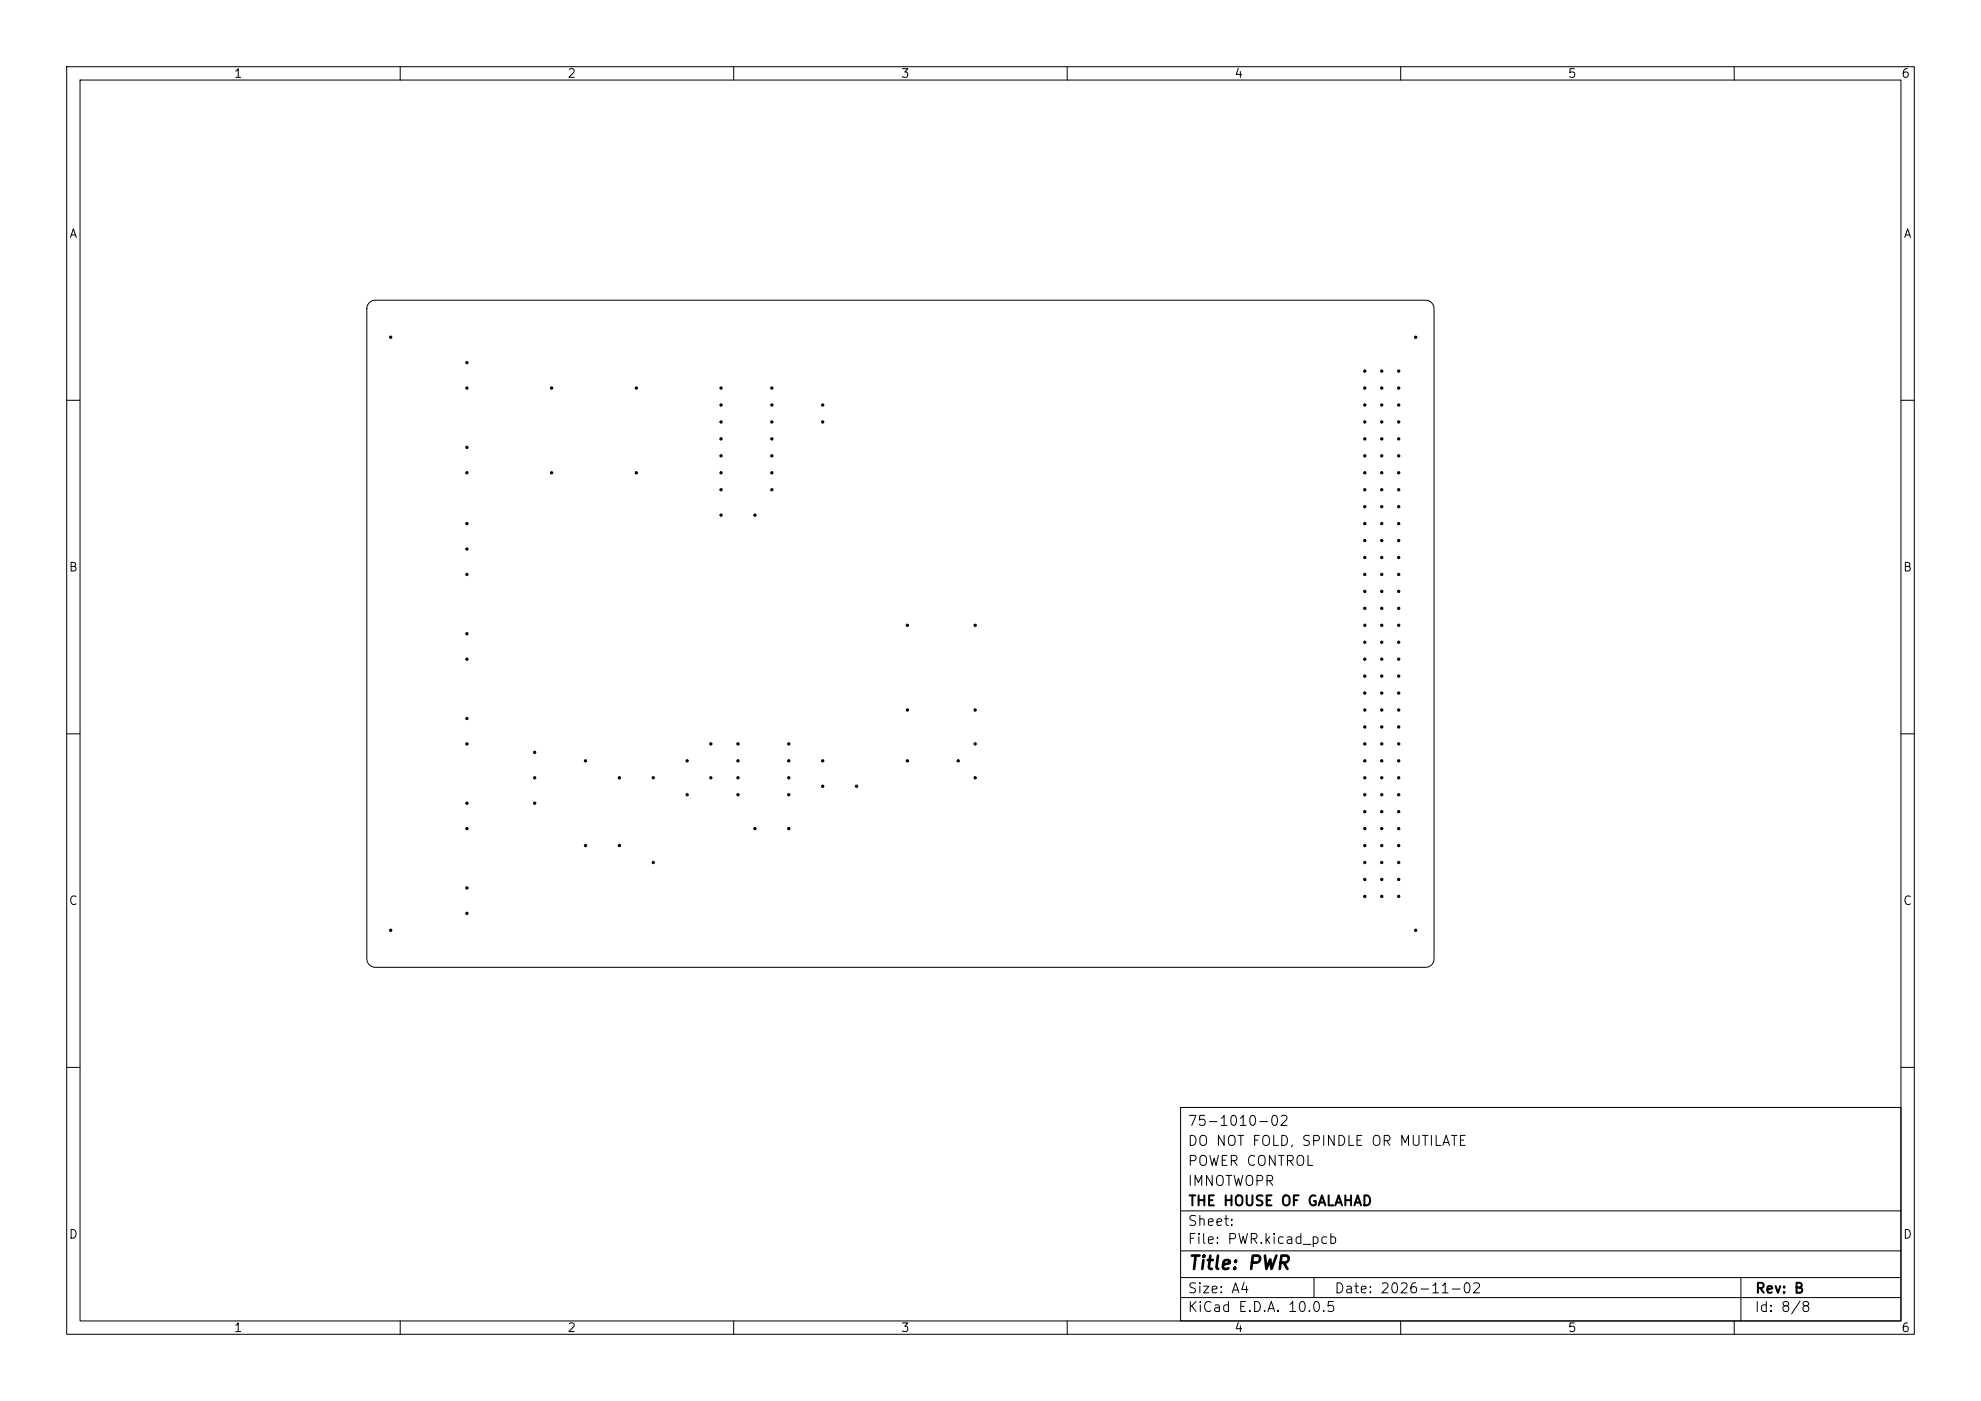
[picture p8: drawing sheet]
<svg xmlns="http://www.w3.org/2000/svg" width="297mm" height="210mm" viewBox="0 0 297 210" stroke-linecap="round" stroke-linejoin="round" font-family="sans-serif">
<defs><g id="words">
<text font-size="2" x="178" y="190.8">Title: PWR</text>
<g font-size="1.5">
<text x="178" y="172.1">DO NOT FOLD, SPINDLE OR MUTILATE</text>
<text x="178" y="169.1">75-1010-02</text>
<text x="178" y="178.1">IMNOTWOPR</text>
<text x="178" y="175.1">POWER CONTROL</text>
<text x="178" y="184.1">Sheet:</text>
<text x="178" y="181.1">THE HOUSE OF GALAHAD</text>
<text x="178" y="186.8">File: PWR.kicad_pcb</text>
<text x="178" y="197">KiCad E.D.A. 10.0.5</text>
<text x="178" y="194.2">Size: A4</text>
<text x="200" y="194.2">Date: 2026-11-02</text>
<text x="263" y="197">Id: 8/8</text>
<text x="263" y="194.2">Rev: B</text>
</g>
<g font-size="1.3">
<text x="35" y="12">1</text>
<text x="85" y="12">2</text>
<text x="135" y="12">3</text>
<text x="185" y="12">4</text>
<text x="235" y="12">5</text>
<text x="285" y="12">6</text>
<text x="10.3" y="36">A</text>
<text x="285.3" y="36">A</text>
<text x="10.2" y="86">B</text>
<text x="285.2" y="86">B</text>
<text x="10.2" y="136">C</text>
<text x="285.2" y="136">C</text>
<text x="10.2" y="186">D</text>
<text x="285.2" y="186">D</text>
<text x="35" y="200">1</text>
<text x="85" y="200">2</text>
<text x="135" y="200">3</text>
<text x="185" y="200">4</text>
<text x="235" y="200">5</text>
<text x="285" y="200">6</text>
</g>
</g></defs>
<g fill="none" stroke="#000" stroke-width=".15">
<path d="M10 10h277v190h-277zM12 12h273v186h-273zM60 10v2M110 10v2M160 10v2M210 10v2M260 10v2M55.4 45.4l.3-.3 .6-.1h157.4a1.27 1.27 0 0 1 1.3 1.3v97.4a1.27 1.27 0 0 1-1.3 1.3h-157.4a1.27 1.27 0 0 1-1.3-1.3v-97.4l.1-.6zM10 60h2M285 60h2M10 110h2M285 110h2"/>
<path d="M10 160h2M177 166h108v32h-108zM285 160h2M60 198v2M110 198v2M160 198v2M177 194.5h108M177 191.5h108M177 187.5h108M177 181.5h108M197 191.5v3M210 198v2"/>
<path d="M260 198v2M261 191.5v6.5"/>
</g>
<g fill="#000" stroke="#000" stroke-width=".15">
<circle cx="58.6" cy="50.6" r=".17"/>
<circle cx="70" cy="54.4" r=".17"/>
<circle cx="70" cy="58.2" r=".17"/>
<circle cx="82.7" cy="58.2" r=".17"/>
<circle cx="95.4" cy="58.2" r=".17"/>
<circle cx="108.1" cy="58.2" r=".17"/>
<circle cx="115.7" cy="58.2" r=".17"/>
<circle cx="204.6" cy="58.2" r=".17"/>
<circle cx="204.6" cy="55.6" r=".17"/>
<circle cx="207.2" cy="55.6" r=".17"/>
<circle cx="207.2" cy="58.2" r=".17"/>
<circle cx="209.7" cy="55.6" r=".17"/>
<circle cx="209.7" cy="58.2" r=".17"/>
<circle cx="212.2" cy="50.6" r=".17"/>
<circle cx="70" cy="67.1" r=".17"/>
<circle cx="70" cy="78.5" r=".17"/>
<circle cx="70" cy="70.9" r=".17"/>
<circle cx="82.7" cy="70.9" r=".17"/>
<circle cx="95.4" cy="70.9" r=".17"/>
<circle cx="108.1" cy="68.3" r=".17"/>
<circle cx="108.1" cy="65.8" r=".17"/>
<circle cx="108.1" cy="73.4" r=".17"/>
<circle cx="108.1" cy="63.3" r=".17"/>
<circle cx="108.1" cy="70.9" r=".17"/>
<circle cx="108.1" cy="77.2" r=".17"/>
<circle cx="108.1" cy="60.7" r=".17"/>
<circle cx="113.2" cy="77.2" r=".17"/>
<circle cx="115.7" cy="63.3" r=".17"/>
<circle cx="115.7" cy="65.8" r=".17"/>
<circle cx="115.7" cy="60.7" r=".17"/>
<circle cx="115.7" cy="68.3" r=".17"/>
<circle cx="115.7" cy="73.4" r=".17"/>
<circle cx="115.7" cy="70.9" r=".17"/>
<circle cx="123.3" cy="60.7" r=".17"/>
<circle cx="123.3" cy="63.3" r=".17"/>
<circle cx="204.6" cy="63.3" r=".17"/>
<circle cx="204.6" cy="78.5" r=".17"/>
<circle cx="204.6" cy="68.3" r=".17"/>
<circle cx="204.6" cy="60.7" r=".17"/>
<circle cx="204.6" cy="65.8" r=".17"/>
<circle cx="204.6" cy="73.4" r=".17"/>
<circle cx="204.6" cy="76" r=".17"/>
<circle cx="204.6" cy="70.9" r=".17"/>
<circle cx="207.2" cy="76" r=".17"/>
<circle cx="207.2" cy="63.3" r=".17"/>
<circle cx="207.2" cy="60.7" r=".17"/>
<circle cx="207.2" cy="65.8" r=".17"/>
<circle cx="207.2" cy="70.9" r=".17"/>
<circle cx="207.2" cy="78.5" r=".17"/>
<circle cx="207.2" cy="68.3" r=".17"/>
<circle cx="207.2" cy="73.4" r=".17"/>
<circle cx="209.7" cy="63.3" r=".17"/>
<circle cx="209.7" cy="78.5" r=".17"/>
<circle cx="209.7" cy="60.7" r=".17"/>
<circle cx="209.7" cy="76" r=".17"/>
<circle cx="209.7" cy="65.8" r=".17"/>
<circle cx="209.7" cy="73.4" r=".17"/>
<circle cx="209.7" cy="68.3" r=".17"/>
<circle cx="209.7" cy="70.9" r=".17"/>
<circle cx="70" cy="95" r=".17"/>
<circle cx="70" cy="86.1" r=".17"/>
<circle cx="70" cy="82.3" r=".17"/>
<circle cx="70" cy="98.8" r=".17"/>
<circle cx="136" cy="93.7" r=".17"/>
<circle cx="146.2" cy="93.7" r=".17"/>
<circle cx="204.6" cy="81" r=".17"/>
<circle cx="204.6" cy="86.1" r=".17"/>
<circle cx="204.6" cy="88.7" r=".17"/>
<circle cx="204.6" cy="91.2" r=".17"/>
<circle cx="204.6" cy="93.7" r=".17"/>
<circle cx="204.6" cy="96.3" r=".17"/>
<circle cx="204.6" cy="98.8" r=".17"/>
<circle cx="204.6" cy="83.6" r=".17"/>
<circle cx="207.2" cy="81" r=".17"/>
<circle cx="207.2" cy="86.1" r=".17"/>
<circle cx="207.2" cy="88.7" r=".17"/>
<circle cx="207.2" cy="98.8" r=".17"/>
<circle cx="207.2" cy="83.6" r=".17"/>
<circle cx="207.2" cy="91.2" r=".17"/>
<circle cx="207.2" cy="93.7" r=".17"/>
<circle cx="207.2" cy="96.3" r=".17"/>
<circle cx="209.7" cy="81" r=".17"/>
<circle cx="209.7" cy="88.7" r=".17"/>
<circle cx="209.7" cy="98.8" r=".17"/>
<circle cx="209.7" cy="83.6" r=".17"/>
<circle cx="209.7" cy="86.1" r=".17"/>
<circle cx="209.7" cy="91.2" r=".17"/>
<circle cx="209.7" cy="93.7" r=".17"/>
<circle cx="209.7" cy="96.3" r=".17"/>
<circle cx="70" cy="107.7" r=".17"/>
<circle cx="70" cy="111.5" r=".17"/>
<circle cx="80.2" cy="112.8" r=".17"/>
<circle cx="80.2" cy="116.6" r=".17"/>
<circle cx="87.8" cy="114.1" r=".17"/>
<circle cx="92.9" cy="116.6" r=".17"/>
<circle cx="97.9" cy="116.6" r=".17"/>
<circle cx="103" cy="119.1" r=".17"/>
<circle cx="103" cy="114.1" r=".17"/>
<circle cx="106.6" cy="116.6" r=".17"/>
<circle cx="106.6" cy="111.5" r=".17"/>
<circle cx="110.6" cy="116.6" r=".17"/>
<circle cx="110.6" cy="114.1" r=".17"/>
<circle cx="110.6" cy="111.5" r=".17"/>
<circle cx="110.6" cy="119.1" r=".17"/>
<circle cx="118.3" cy="116.6" r=".17"/>
<circle cx="118.3" cy="111.5" r=".17"/>
<circle cx="118.3" cy="119.1" r=".17"/>
<circle cx="118.3" cy="114.1" r=".17"/>
<circle cx="123.3" cy="114.1" r=".17"/>
<circle cx="123.3" cy="117.9" r=".17"/>
<circle cx="128.4" cy="117.9" r=".17"/>
<circle cx="136" cy="106.4" r=".17"/>
<circle cx="136" cy="114.1" r=".17"/>
<circle cx="143.7" cy="114.1" r=".17"/>
<circle cx="146.2" cy="106.4" r=".17"/>
<circle cx="146.2" cy="116.6" r=".17"/>
<circle cx="146.2" cy="111.5" r=".17"/>
<circle cx="204.6" cy="106.4" r=".17"/>
<circle cx="204.6" cy="109" r=".17"/>
<circle cx="204.6" cy="101.4" r=".17"/>
<circle cx="204.6" cy="103.9" r=".17"/>
<circle cx="204.6" cy="111.5" r=".17"/>
<circle cx="204.6" cy="116.6" r=".17"/>
<circle cx="204.6" cy="114.1" r=".17"/>
<circle cx="204.6" cy="119.1" r=".17"/>
<circle cx="207.2" cy="109" r=".17"/>
<circle cx="207.2" cy="111.5" r=".17"/>
<circle cx="207.2" cy="119.1" r=".17"/>
<circle cx="207.2" cy="103.9" r=".17"/>
<circle cx="207.2" cy="114.1" r=".17"/>
<circle cx="207.2" cy="106.4" r=".17"/>
<circle cx="207.2" cy="116.6" r=".17"/>
<circle cx="207.2" cy="101.4" r=".17"/>
<circle cx="209.7" cy="109" r=".17"/>
<circle cx="209.7" cy="111.5" r=".17"/>
<circle cx="209.7" cy="116.6" r=".17"/>
<circle cx="209.7" cy="119.1" r=".17"/>
<circle cx="209.7" cy="101.4" r=".17"/>
<circle cx="209.7" cy="106.4" r=".17"/>
<circle cx="209.7" cy="114.1" r=".17"/>
<circle cx="209.7" cy="103.9" r=".17"/>
<circle cx="58.6" cy="139.5" r=".17"/>
<circle cx="70" cy="133.1" r=".17"/>
<circle cx="70" cy="136.9" r=".17"/>
<circle cx="70" cy="120.4" r=".17"/>
<circle cx="70" cy="124.2" r=".17"/>
<circle cx="80.2" cy="120.4" r=".17"/>
<circle cx="87.8" cy="126.8" r=".17"/>
<circle cx="92.9" cy="126.8" r=".17"/>
<circle cx="97.9" cy="129.3" r=".17"/>
<circle cx="113.2" cy="124.2" r=".17"/>
<circle cx="118.3" cy="124.2" r=".17"/>
<circle cx="204.6" cy="134.4" r=".17"/>
<circle cx="204.6" cy="131.8" r=".17"/>
<circle cx="204.6" cy="129.3" r=".17"/>
<circle cx="204.6" cy="126.8" r=".17"/>
<circle cx="204.6" cy="121.7" r=".17"/>
<circle cx="204.6" cy="124.2" r=".17"/>
<circle cx="207.2" cy="131.8" r=".17"/>
<circle cx="207.2" cy="134.4" r=".17"/>
<circle cx="207.2" cy="129.3" r=".17"/>
<circle cx="207.2" cy="126.8" r=".17"/>
<circle cx="207.2" cy="124.2" r=".17"/>
<circle cx="207.2" cy="121.7" r=".17"/>
<circle cx="209.7" cy="129.3" r=".17"/>
<circle cx="209.7" cy="131.8" r=".17"/>
<circle cx="209.7" cy="134.4" r=".17"/>
<circle cx="209.7" cy="126.8" r=".17"/>
<circle cx="209.7" cy="121.7" r=".17"/>
<circle cx="209.7" cy="124.2" r=".17"/>
<circle cx="212.2" cy="139.5" r=".17"/>
</g>
<use href="#words"/>
</svg>
